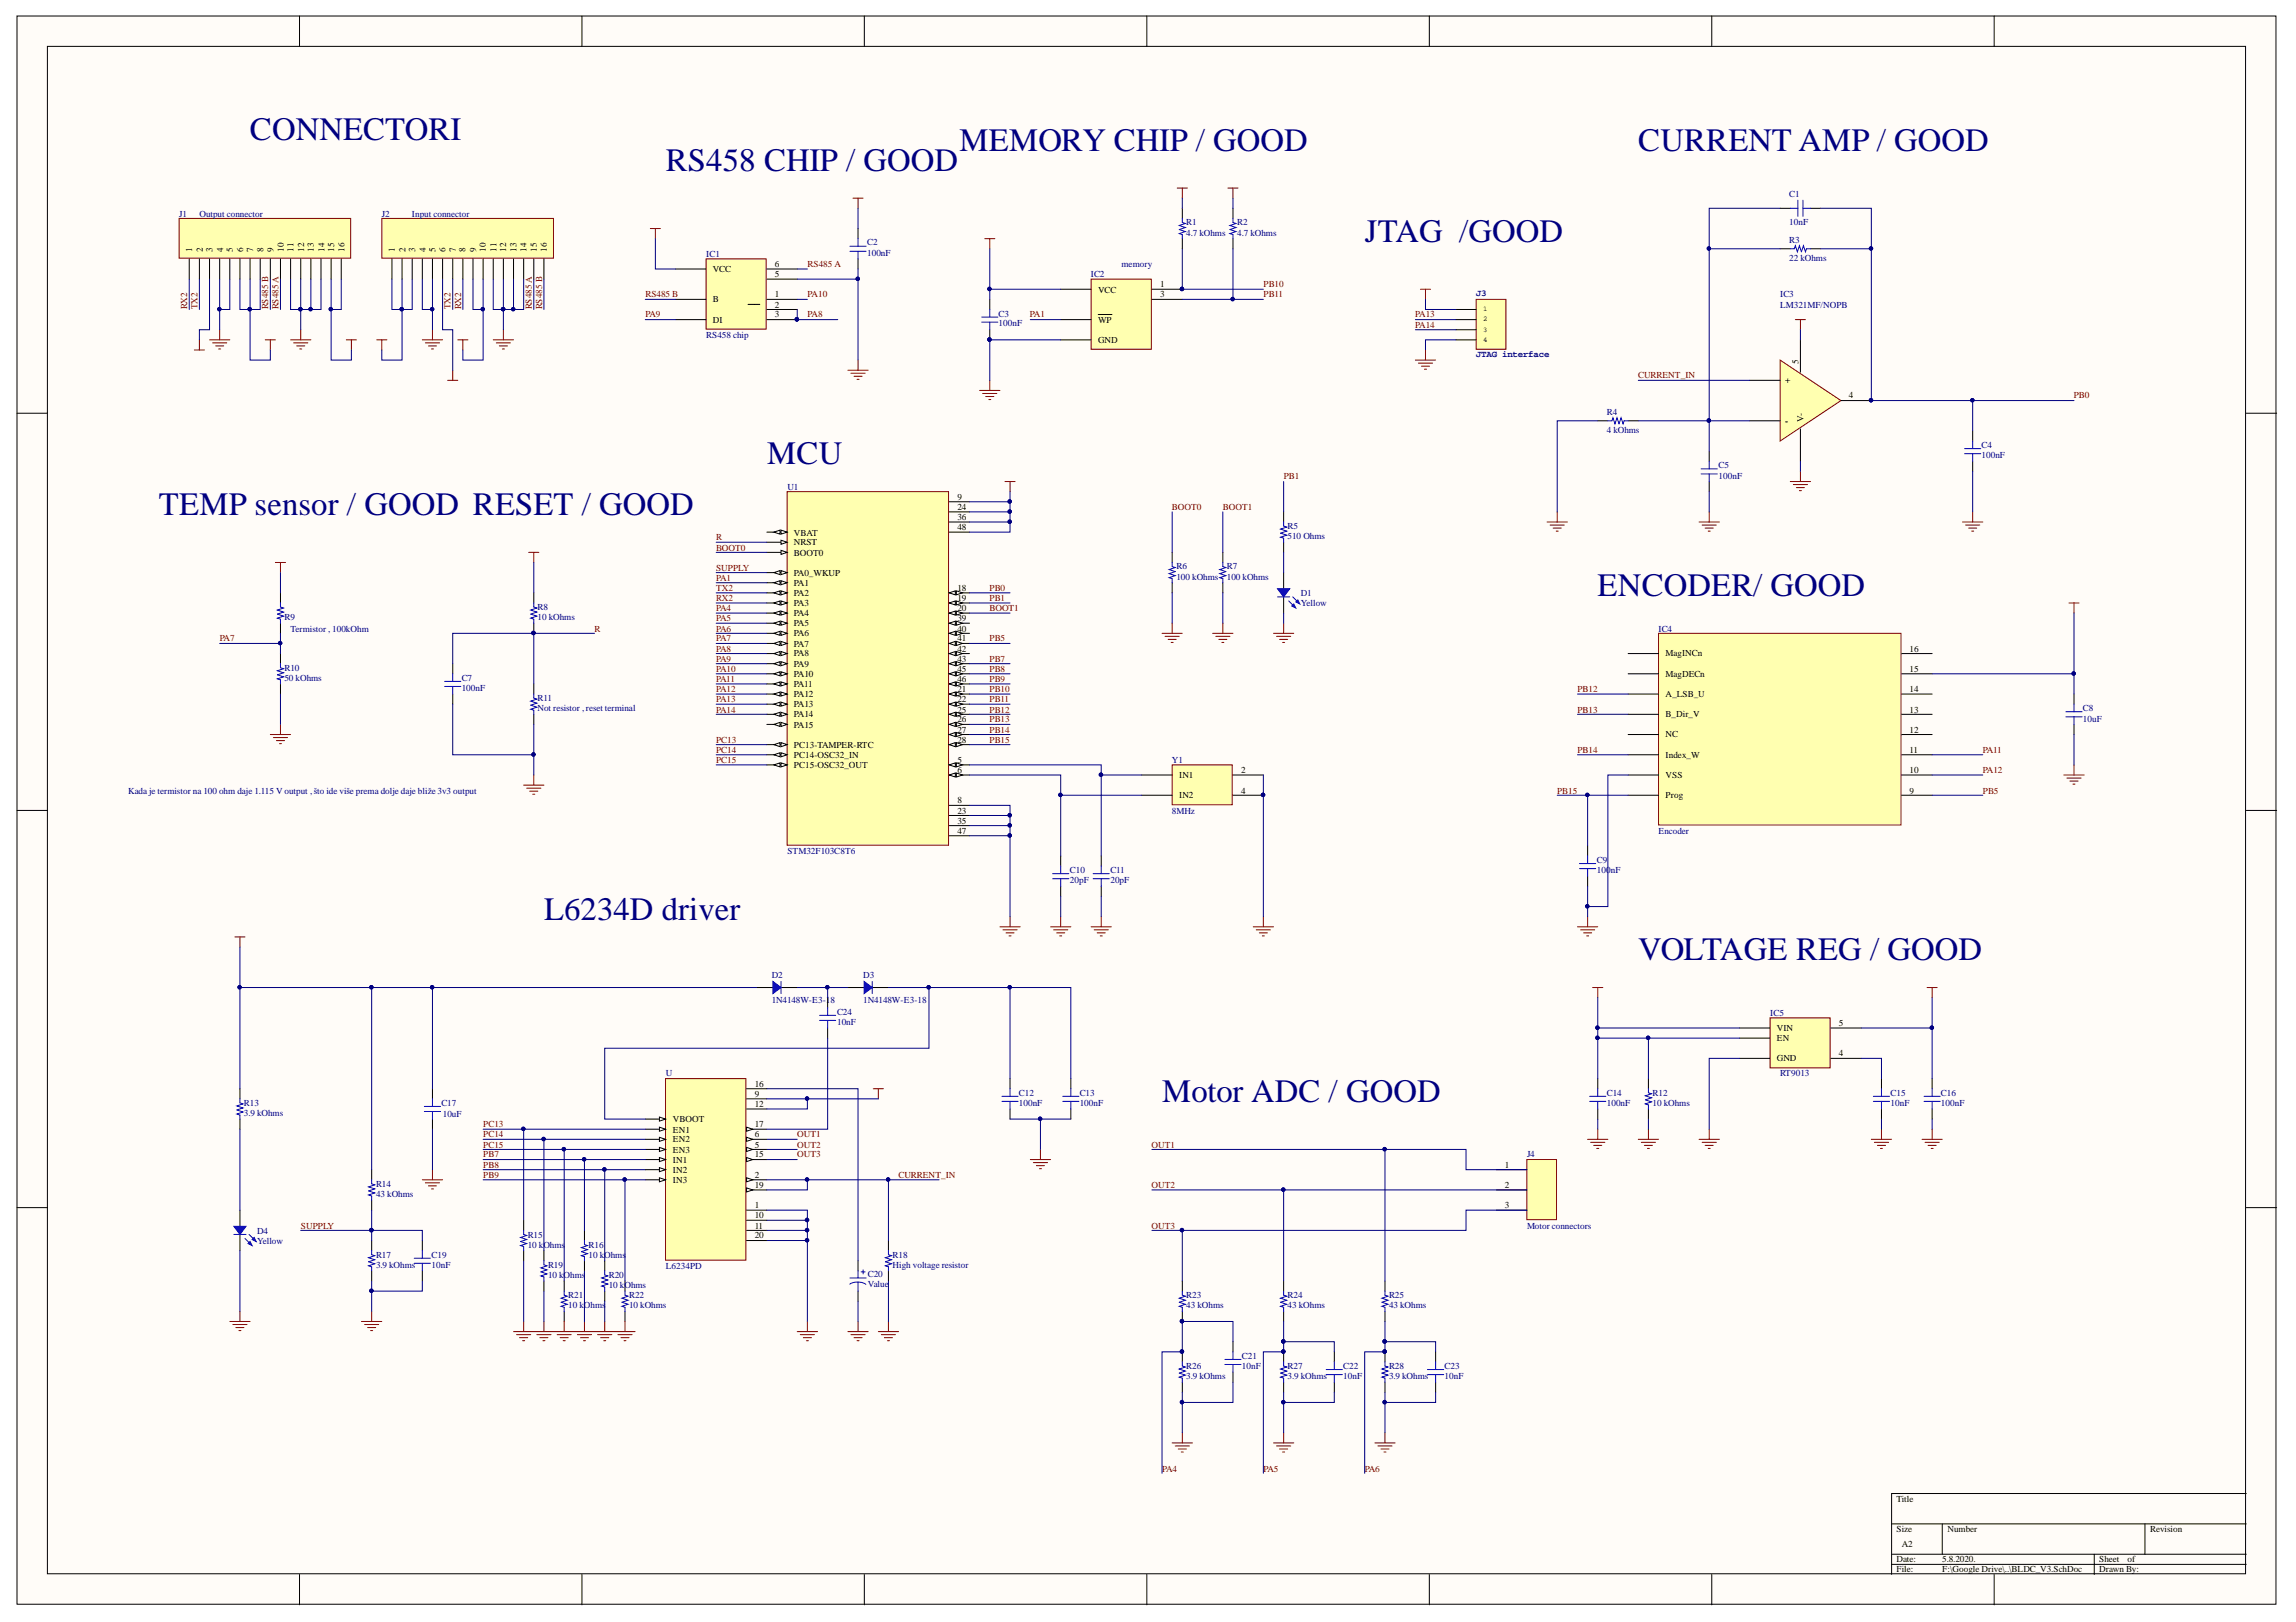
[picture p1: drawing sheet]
<svg xmlns="http://www.w3.org/2000/svg" width="297mm" height="210mm" viewBox="0 0 297 210" stroke-linecap="round" stroke-linejoin="round" font-family="sans-serif">
<defs><g id="words">
<g font-size="4.2" fill="#000080">
<text x="32.3" y="18.2">CONNECTORI</text>
<text x="86.1" y="22.1">RS458 CHIP / GOOD</text>
<text x="124.1" y="19.5">MEMORY CHIP / GOOD</text>
<text x="211.9" y="19.5">CURRENT AMP / GOOD</text>
<text x="176.6" y="31.3">JTAG /GOOD</text>
<text x="99.2" y="60.1">MCU</text>
<text x="20.6" y="66.6">TEMP sensor / GOOD RESET / GOOD</text>
<text x="206.7" y="77.1">ENCODER/ GOOD</text>
<text x="70.4" y="119">L6234D driver</text>
<text x="211.9" y="124.2">VOLTAGE REG / GOOD</text>
<text x="150.3" y="142.6">Motor ADC / GOOD</text>
</g>
<g font-size="1.2" fill="#000080">
<text x="23.2" y="28">J1</text>
<text x="25.8" y="28">Output connector</text>
<text x="49.4" y="28">J2</text>
<text x="53.3" y="28">Input connector</text>
<text x="153.5" y="29.1">R1</text>
<text x="160.1" y="29.1">R2</text>
<text x="231.5" y="29.1">10nF</text>
<text x="231.5" y="25.5">C1</text>
<text x="91.4" y="33.3">IC1</text>
<text x="112.2" y="33.1">100nF</text>
<text x="112.2" y="31.8">C2</text>
<text x="141.1" y="35.8">IC2</text>
<text x="145.1" y="34.6">memory</text>
<text x="153.5" y="30.5">4.7 kOhms</text>
<text x="160.1" y="30.5">4.7 kOhms</text>
<text x="231.5" y="33.8">22 kOhms</text>
<text x="231.5" y="31.4">R3</text>
<text x="129.2" y="41">C3</text>
<text x="191" y="38.4">J3</text>
<text x="230.3" y="38.4">IC3</text>
<text x="230.3" y="39.8">LM321MF/NOPB</text>
<text x="91.4" y="43.7">RS458 chip</text>
<text x="129.2" y="42.2">100nF</text>
<text x="191" y="46.2">JTAG interface</text>
<text x="207.9" y="53.7">R4</text>
<text x="207.9" y="56">4 kOhms</text>
<text x="256.4" y="59.3">100nF</text>
<text x="256.4" y="58">C4</text>
<text x="101.9" y="63.4">U1</text>
<text x="222.3" y="61.9">100nF</text>
<text x="222.3" y="60.6">C5</text>
<text x="166.6" y="69.8">510 Ohms</text>
<text x="166.6" y="68.5">R5</text>
<text x="152.2" y="75">100 kOhms</text>
<text x="152.2" y="73.7">R6</text>
<text x="158.7" y="75">100 kOhms</text>
<text x="158.7" y="73.7">R7</text>
<text x="168.3" y="77.1">D1</text>
<text x="36.8" y="80.3">R9</text>
<text x="37.6" y="81.7">Termistor , 100kOhm</text>
<text x="69.5" y="80.3">10 kOhms</text>
<text x="69.5" y="78.9">R8</text>
<text x="168.3" y="78.4">Yellow</text>
<text x="214.6" y="81.7">IC4</text>
<text x="36.8" y="88.2">50 kOhms</text>
<text x="36.8" y="86.8">R10</text>
<text x="59.7" y="89.4">100nF</text>
<text x="59.7" y="88.2">C7</text>
<text x="69.5" y="92">Not resistor , reset terminal</text>
<text x="69.5" y="90.8">R11</text>
<text x="269.5" y="93.4">10uF</text>
<text x="269.5" y="92">C8</text>
<text x="151.6" y="98.7">Y1</text>
<text x="16.6" y="102.7">Kada je termistor na 100 ohm daje 1.115 V output , što ide više prema dolje daje bliže 3v3 output</text>
<text x="151.6" y="105.3">8MHz</text>
<text x="214.6" y="107.9">Encoder</text>
<text x="101.9" y="110.6">STM32F103C8T6</text>
<text x="138.4" y="113">C10</text>
<text x="143.7" y="113">C11</text>
<text x="206.6" y="113">100nF</text>
<text x="206.6" y="111.7">C9</text>
<text x="138.4" y="114.3">20pF</text>
<text x="143.7" y="114.3">20pF</text>
<text x="99.8" y="126.6">D2</text>
<text x="99.8" y="129.7">1N4148W-E3-18</text>
<text x="108.3" y="131.3">C24</text>
<text x="111.7" y="126.6">D3</text>
<text x="111.7" y="129.7">1N4148W-E3-18</text>
<text x="229" y="131.4">IC5</text>
<text x="108.3" y="132.6">10nF</text>
<text x="31.6" y="143.1">R13</text>
<text x="57.1" y="143.1">C17</text>
<text x="86.1" y="139.3">U</text>
<text x="131.8" y="143.1">100nF</text>
<text x="131.8" y="141.8">C12</text>
<text x="139.7" y="143.1">100nF</text>
<text x="139.7" y="141.8">C13</text>
<text x="207.9" y="143.1">100nF</text>
<text x="207.9" y="141.8">C14</text>
<text x="213.8" y="143.1">10 kOhms</text>
<text x="213.8" y="141.8">R12</text>
<text x="230.3" y="139.3">RT9013</text>
<text x="244.6" y="143.1">10nF</text>
<text x="244.6" y="141.8">C15</text>
<text x="251.1" y="143.1">100nF</text>
<text x="251.1" y="141.8">C16</text>
<text x="31.6" y="144.5">3.9 kOhms</text>
<text x="57.3" y="144.5">10uF</text>
<text x="197.6" y="149.8">J4</text>
<text x="48.6" y="154.9">43 kOhms</text>
<text x="48.6" y="153.6">R14</text>
<text x="33.2" y="159.7">D4</text>
<text x="33.2" y="160.9">Yellow</text>
<text x="68.3" y="161.4">10 kOhms</text>
<text x="68.3" y="160.2">R15</text>
<text x="76.1" y="161.4">R16</text>
<text x="197.6" y="159">Motor connectors</text>
<text x="48.6" y="164.1">3.9 kOhms</text>
<text x="48.6" y="162.8">R17</text>
<text x="55.8" y="164.1">10nF</text>
<text x="55.8" y="162.8">C19</text>
<text x="70.9" y="165.4">10 kOhms</text>
<text x="70.9" y="164.1">R19</text>
<text x="76.1" y="162.8">10 kOhms</text>
<text x="78.8" y="166.7">10 kOhms</text>
<text x="78.8" y="165.4">R20</text>
<text x="86.1" y="164.2">L6234PD</text>
<text x="112.3" y="165.2">C20</text>
<text x="112.3" y="166.6">Value</text>
<text x="115.5" y="164.1">High voltage resistor</text>
<text x="115.5" y="162.8">R18</text>
<text x="73.5" y="169.3">10 kOhms</text>
<text x="73.5" y="168">R21</text>
<text x="81.4" y="169.3">10 kOhms</text>
<text x="81.4" y="168">R22</text>
<text x="153.5" y="169.3">43 kOhms</text>
<text x="153.5" y="168">R23</text>
<text x="166.6" y="169.3">43 kOhms</text>
<text x="166.6" y="168">R24</text>
<text x="179.7" y="169.3">43 kOhms</text>
<text x="179.7" y="168">R25</text>
<text x="153.5" y="178.5">3.9 kOhms</text>
<text x="153.5" y="177.2">R26</text>
<text x="160.7" y="177.2">10nF</text>
<text x="160.7" y="175.9">C21</text>
<text x="166.6" y="178.5">3.9 kOhms</text>
<text x="166.6" y="177.2">R27</text>
<text x="173.8" y="178.5">10nF</text>
<text x="173.8" y="177.2">C22</text>
<text x="179.7" y="178.5">3.9 kOhms</text>
<text x="179.7" y="177.2">R28</text>
<text x="186.9" y="178.5">10nF</text>
<text x="186.9" y="177.2">C23</text>
</g>
<g font-size="1.2">
<text x="24.9" y="32.6" transform="rotate(-90 24.9 32.6)">1</text>
<text x="26.2" y="32.6" transform="rotate(-90 26.2 32.6)">2</text>
<text x="27.5" y="32.6" transform="rotate(-90 27.5 32.6)">3</text>
<text x="28.9" y="32.6" transform="rotate(-90 28.9 32.6)">4</text>
<text x="30.1" y="32.6" transform="rotate(-90 30.1 32.6)">5</text>
<text x="31.5" y="32.6" transform="rotate(-90 31.5 32.6)">6</text>
<text x="32.7" y="32.6" transform="rotate(-90 32.7 32.6)">7</text>
<text x="34.1" y="32.6" transform="rotate(-90 34.1 32.6)">8</text>
<text x="35.4" y="32.6" transform="rotate(-90 35.4 32.6)">9</text>
<text x="36.7" y="32.6" transform="rotate(-90 36.7 32.6)">10</text>
<text x="38" y="32.6" transform="rotate(-90 38 32.6)">11</text>
<text x="39.3" y="32.6" transform="rotate(-90 39.3 32.6)">12</text>
<text x="40.6" y="32.6" transform="rotate(-90 40.6 32.6)">13</text>
<text x="42" y="32.6" transform="rotate(-90 42 32.6)">14</text>
<text x="43.2" y="32.6" transform="rotate(-90 43.2 32.6)">15</text>
<text x="44.6" y="32.6" transform="rotate(-90 44.6 32.6)">16</text>
<text x="51.1" y="32.6" transform="rotate(-90 51.1 32.6)">1</text>
<text x="52.5" y="32.6" transform="rotate(-90 52.5 32.6)">2</text>
<text x="53.7" y="32.6" transform="rotate(-90 53.7 32.6)">3</text>
<text x="55.1" y="32.6" transform="rotate(-90 55.1 32.6)">4</text>
<text x="56.3" y="32.6" transform="rotate(-90 56.3 32.6)">5</text>
<text x="57.6" y="32.6" transform="rotate(-90 57.6 32.6)">6</text>
<text x="59" y="32.6" transform="rotate(-90 59 32.6)">7</text>
<text x="60.2" y="32.6" transform="rotate(-90 60.2 32.6)">8</text>
<text x="61.6" y="32.6" transform="rotate(-90 61.6 32.6)">9</text>
<text x="62.9" y="32.6" transform="rotate(-90 62.9 32.6)">10</text>
<text x="64.2" y="32.6" transform="rotate(-90 64.2 32.6)">11</text>
<text x="65.5" y="32.6" transform="rotate(-90 65.5 32.6)">12</text>
<text x="66.8" y="32.6" transform="rotate(-90 66.8 32.6)">13</text>
<text x="68.1" y="32.6" transform="rotate(-90 68.1 32.6)">14</text>
<text x="69.5" y="32.6" transform="rotate(-90 69.5 32.6)">15</text>
<text x="70.7" y="32.6" transform="rotate(-90 70.7 32.6)">16</text>
<text x="92.2" y="35.2">VCC</text>
<text x="100.3" y="35.8">5</text>
<text x="100.3" y="34.6">6</text>
<text x="92.2" y="41.7">DI</text>
<text x="92.2" y="39.1">B</text>
<text x="100.3" y="38.4">1</text>
<text x="100.3" y="39.8">2</text>
<text x="100.3" y="41.1">3</text>
<text x="142.1" y="41.7">WP</text>
<text x="142.1" y="37.9">VCC</text>
<text x="150.1" y="38.4">3</text>
<text x="150.1" y="37.2">1</text>
<text x="142.1" y="44.4">GND</text>
<text x="232.7" y="47.2" transform="rotate(-90 232.7 47.2)">5</text>
<text x="231" y="49.6">+</text>
<text x="239.2" y="51.5">4</text>
<text x="231" y="54.8">-</text>
<text x="233.3" y="54.6" transform="rotate(-90 233.3 54.6)">V-</text>
<text x="123.9" y="64.7">9</text>
<text x="102.7" y="69.3">VBAT</text>
<text x="102.7" y="70.6">NRST</text>
<text x="102.7" y="71.9">BOOT0</text>
<text x="123.9" y="66">24</text>
<text x="123.9" y="67.3">36</text>
<text x="123.9" y="68.6">48</text>
<text x="102.7" y="74.5">PA0_WKUP</text>
<text x="102.7" y="75.8">PA1</text>
<text x="102.7" y="77.1">PA2</text>
<text x="123.9" y="76.5">18</text>
<text x="123.9" y="77.8">19</text>
<text x="102.7" y="78.4">PA3</text>
<text x="102.7" y="79.7">PA4</text>
<text x="102.7" y="81.1">PA5</text>
<text x="102.7" y="82.3">PA6</text>
<text x="102.7" y="83.7">PA7</text>
<text x="123.9" y="79.1">20</text>
<text x="123.9" y="80.4">39</text>
<text x="123.9" y="81.7">40</text>
<text x="123.9" y="83">41</text>
<text x="102.7" y="84.9">PA8</text>
<text x="102.7" y="86.3">PA9</text>
<text x="102.7" y="87.6">PA10</text>
<text x="102.7" y="88.9">PA11</text>
<text x="123.9" y="84.3">42</text>
<text x="123.9" y="85.6">43</text>
<text x="123.9" y="87">45</text>
<text x="123.9" y="88.2">46</text>
<text x="123.9" y="89.6">21</text>
<text x="215.5" y="84.9">MagINCn</text>
<text x="215.5" y="87.6">MagDECn</text>
<text x="247" y="84.3">16</text>
<text x="247" y="87">15</text>
<text x="247" y="89.6">14</text>
<text x="102.7" y="90.2">PA12</text>
<text x="102.7" y="91.5">PA13</text>
<text x="102.7" y="92.8">PA14</text>
<text x="102.7" y="94.2">PA15</text>
<text x="123.9" y="90.9">22</text>
<text x="123.9" y="92.2">25</text>
<text x="123.9" y="93.5">26</text>
<text x="123.9" y="94.8">27</text>
<text x="215.5" y="90.2">A_LSB_U</text>
<text x="215.5" y="92.8">B_Dir_V</text>
<text x="215.5" y="95.4">NC</text>
<text x="247" y="92.2">13</text>
<text x="247" y="94.8">12</text>
<text x="102.7" y="96.8">PC13-TAMPER-RTC</text>
<text x="102.7" y="98">PC14-OSC32_IN</text>
<text x="102.7" y="99.4">PC15-OSC32_OUT</text>
<text x="123.9" y="96.1">28</text>
<text x="123.9" y="98.7">5</text>
<text x="123.9" y="100.1">6</text>
<text x="152.5" y="100.7">IN1</text>
<text x="160.6" y="100.1">2</text>
<text x="215.5" y="98">Index_W</text>
<text x="215.5" y="100.7">VSS</text>
<text x="247" y="97.5">11</text>
<text x="247" y="100.1">10</text>
<text x="123.9" y="104">8</text>
<text x="123.9" y="105.3">23</text>
<text x="123.9" y="106.6">35</text>
<text x="123.9" y="107.9">47</text>
<text x="152.5" y="103.3">IN2</text>
<text x="160.6" y="102.7">4</text>
<text x="215.5" y="103.3">Prog</text>
<text x="247" y="102.7">9</text>
<text x="229.9" y="133.5">VIN</text>
<text x="229.9" y="137.4">GND</text>
<text x="229.9" y="134.7">EN</text>
<text x="237.9" y="132.8">5</text>
<text x="237.9" y="136.7">4</text>
<text x="97.6" y="140.6">16</text>
<text x="97.6" y="141.9">9</text>
<text x="97.6" y="143.3">12</text>
<text x="87.1" y="145.2">VBOOT</text>
<text x="87.1" y="146.6">EN1</text>
<text x="87.1" y="147.8">EN2</text>
<text x="87.1" y="149.2">EN3</text>
<text x="97.6" y="145.9">17</text>
<text x="97.6" y="147.2">6</text>
<text x="97.6" y="148.5">5</text>
<text x="97.6" y="149.8">15</text>
<text x="87.1" y="150.5">IN1</text>
<text x="87.1" y="151.8">IN2</text>
<text x="87.1" y="153.1">IN3</text>
<text x="97.6" y="152.4">2</text>
<text x="97.6" y="153.7">19</text>
<text x="194.7" y="151.1">1</text>
<text x="194.7" y="153.7">2</text>
<text x="97.6" y="156.4">1</text>
<text x="97.6" y="157.6">10</text>
<text x="97.6" y="159">11</text>
<text x="97.6" y="160.3">20</text>
<text x="194.7" y="156.4">3</text>
<text x="245.4" y="194.3">Title</text>
<text x="245.4" y="198.3">Size</text>
<text x="245.4" y="202.2">Date:</text>
<text x="245.4" y="203.5">File:</text>
<text x="246" y="200.2">A2</text>
<text x="251.3" y="202.2">5.8.2020.</text>
<text x="251.3" y="203.5">F:\Google Drive\..\BLDC_V3.SchDoc</text>
<text x="252" y="198.3">Number</text>
<text x="271.6" y="202.2">Sheet</text>
<text x="271.6" y="203.5">Drawn By:</text>
<text x="275.2" y="202.2">of</text>
<text x="278.2" y="198.3">Revision</text>
</g>
<g font-size="1.2" fill="#800000">
<text x="104.5" y="34.6">RS485 A</text>
<text x="24.2" y="40.1" transform="rotate(-90 24.2 40.1)">RX2</text>
<text x="25.6" y="40.1" transform="rotate(-90 25.6 40.1)">TX2</text>
<text x="34.7" y="40.1" transform="rotate(-90 34.7 40.1)">RS485 B</text>
<text x="36" y="40.1" transform="rotate(-90 36 40.1)">RS485 A</text>
<text x="58.3" y="40.1" transform="rotate(-90 58.3 40.1)">TX2</text>
<text x="59.6" y="40.1" transform="rotate(-90 59.6 40.1)">RX2</text>
<text x="68.8" y="40.1" transform="rotate(-90 68.8 40.1)">RS485 A</text>
<text x="70.1" y="40.1" transform="rotate(-90 70.1 40.1)">RS485 B</text>
<text x="83.5" y="38.4">RS485 B</text>
<text x="83.5" y="41.1">PA9</text>
<text x="104.5" y="38.4">PA10</text>
<text x="104.5" y="41.1">PA8</text>
<text x="133.3" y="41.1">PA1</text>
<text x="163.5" y="37.2">PB10</text>
<text x="163.5" y="38.4">PB11</text>
<text x="183.1" y="41.1">PA13</text>
<text x="183.1" y="42.4">PA14</text>
<text x="211.9" y="48.9">CURRENT_IN</text>
<text x="268.3" y="51.5">PB0</text>
<text x="166.1" y="62">PB1</text>
<text x="92.6" y="69.9">R</text>
<text x="92.6" y="71.2">BOOT0</text>
<text x="151.6" y="66">BOOT0</text>
<text x="158.2" y="66">BOOT1</text>
<text x="92.6" y="73.9">SUPPLY</text>
<text x="92.6" y="75.1">PA1</text>
<text x="92.6" y="76.5">TX2</text>
<text x="92.6" y="77.8">RX2</text>
<text x="128" y="76.5">PB0</text>
<text x="128" y="77.8">PB1</text>
<text x="28.4" y="83">PA7</text>
<text x="76.9" y="81.7">R</text>
<text x="92.6" y="80.4">PA5</text>
<text x="92.6" y="81.7">PA6</text>
<text x="92.6" y="83">PA7</text>
<text x="92.6" y="79.1">PA4</text>
<text x="128" y="83">PB5</text>
<text x="128" y="79.1">BOOT1</text>
<text x="92.6" y="84.3">PA8</text>
<text x="92.6" y="85.6">PA9</text>
<text x="92.6" y="87">PA10</text>
<text x="92.6" y="88.2">PA11</text>
<text x="92.6" y="89.6">PA12</text>
<text x="128" y="85.6">PB7</text>
<text x="128" y="87">PB8</text>
<text x="128" y="88.2">PB9</text>
<text x="128" y="89.6">PB10</text>
<text x="204.1" y="89.6">PB12</text>
<text x="92.6" y="90.9">PA13</text>
<text x="92.6" y="92.2">PA14</text>
<text x="128" y="90.9">PB11</text>
<text x="128" y="92.2">PB12</text>
<text x="128" y="93.5">PB13</text>
<text x="128" y="94.8">PB14</text>
<text x="204.1" y="92.2">PB13</text>
<text x="92.6" y="96.1">PC13</text>
<text x="92.6" y="97.5">PC14</text>
<text x="92.6" y="98.7">PC15</text>
<text x="128" y="96.1">PB15</text>
<text x="204.1" y="97.5">PB14</text>
<text x="256.5" y="97.5">PA11</text>
<text x="256.5" y="100.1">PA12</text>
<text x="201.4" y="102.7">PB15</text>
<text x="256.5" y="102.7">PB5</text>
<text x="62.5" y="145.9">PC13</text>
<text x="62.5" y="147.2">PC14</text>
<text x="62.5" y="148.5">PC15</text>
<text x="62.5" y="149.8">PB7</text>
<text x="103.1" y="147.2">OUT1</text>
<text x="103.1" y="148.5">OUT2</text>
<text x="103.1" y="149.8">OUT3</text>
<text x="149" y="148.5">OUT1</text>
<text x="62.5" y="151.1">PB8</text>
<text x="62.5" y="152.4">PB9</text>
<text x="116.2" y="152.4">CURRENT_IN</text>
<text x="149" y="153.7">OUT2</text>
<text x="38.9" y="159">SUPPLY</text>
<text x="149" y="159">OUT3</text>
<text x="150.3" y="190.4">PA4</text>
<text x="163.5" y="190.4">PA5</text>
<text x="176.6" y="190.4">PA6</text>
</g>
<g font-size=".9">
<text x="191.9" y="40.3">1</text>
<text x="191.9" y="41.6">2</text>
<text x="191.9" y="42.9">3</text>
<text x="191.9" y="44.2">4</text>
</g>
</g></defs>
<g fill="#fffcf8" stroke="#000" stroke-width=".13">
<path d="M2.2 2.1h292.2v205.5h-292.2z"/>
<path d="M6.1 6h284.4v197.7h-284.4z"/>
</g>
<g fill="none" stroke="#000" stroke-width=".13">
<path d="M38.7 2.1v3.9M75.3 2.1v3.9M111.8 2.1v3.9M148.4 2.1v3.9M184.9 2.1v3.9M221.5 2.1v3.9M258 2.1v3.9M2.2 53.5h3.9M290.6 53.5h3.9M2.2 104.9h3.9M290.6 104.9h3.9M2.2 156.3h3.9"/>
<path d="M290.6 156.3h3.9M244.7 197.2h45.9M251.3 197.2v3.9M277.5 197.2v3.9M290.6 193.3h-45.9v10.5M38.7 203.8v3.9M75.3 203.8v3.9M111.8 203.8v3.9M148.4 203.8v3.9M184.9 203.8v3.9M221.5 203.8v3.9M244.7 201.1h45.9"/>
<path d="M244.7 202.4h45.9M258 203.8v3.9M270.9 201.1v2.7"/>
</g>
<path d="M101.8 63.6h20.9v45.8h-20.9z" fill="#ffffb0" stroke="#800000" stroke-width=".13"/>
<path d="M99.2 68.9h2.6" fill="none" stroke="#000" stroke-width=".13"/>
<path d="M101 68.6l.8 .3-.8 .2z" fill="#fffcf8"/>
<path d="M101 68.6l.8 .3-.8 .2z" fill="none" stroke="#000" stroke-width=".13"/>
<path d="M100.1 68.9l.8-.3v.5z" fill="#fffcf8"/>
<path d="M99.2 70.2h2.6M100.1 68.9l.8-.3v.5z" fill="none" stroke="#000" stroke-width=".13"/>
<path d="M101 69.9l.8 .3-.8 .2z" fill="#fffcf8"/>
<path d="M99.2 71.5h2.6M101 69.9l.8 .3-.8 .2z" fill="none" stroke="#000" stroke-width=".13"/>
<path d="M101 71.2l.8 .3-.8 .2z" fill="#fffcf8"/>
<path d="M99.2 74.1h2.6M101 71.2l.8 .3-.8 .2z" fill="none" stroke="#000" stroke-width=".13"/>
<path d="M101 73.8l.8 .3-.8 .3z" fill="#fffcf8"/>
<path d="M101 73.8l.8 .3-.8 .3z" fill="none" stroke="#000" stroke-width=".13"/>
<path d="M100.1 74.1l.8-.3v.6z" fill="#fffcf8"/>
<path d="M99.2 75.4h2.6M100.1 74.1l.8-.3v.6z" fill="none" stroke="#000" stroke-width=".13"/>
<path d="M101 75.1l.8 .3-.8 .3z" fill="#fffcf8"/>
<path d="M101 75.1l.8 .3-.8 .3z" fill="none" stroke="#000" stroke-width=".13"/>
<path d="M100.1 75.4l.8-.3v.6z" fill="#fffcf8"/>
<path d="M99.2 76.7h2.6M100.1 75.4l.8-.3v.6z" fill="none" stroke="#000" stroke-width=".13"/>
<path d="M101 76.5l.8 .2-.8 .3z" fill="#fffcf8"/>
<path d="M101 76.5l.8 .2-.8 .3z" fill="none" stroke="#000" stroke-width=".13"/>
<path d="M100.1 76.7l.8-.2v.5z" fill="#fffcf8"/>
<path d="M99.2 78h2.6M100.1 76.7l.8-.2v.5z" fill="none" stroke="#000" stroke-width=".13"/>
<path d="M101 77.8l.8 .2-.8 .3z" fill="#fffcf8"/>
<path d="M101 77.8l.8 .2-.8 .3z" fill="none" stroke="#000" stroke-width=".13"/>
<path d="M100.1 78l.8-.2v.5z" fill="#fffcf8"/>
<path d="M99.2 79.3h2.6M100.1 78l.8-.2v.5z" fill="none" stroke="#000" stroke-width=".13"/>
<path d="M101 79.1l.8 .2-.8 .3z" fill="#fffcf8"/>
<path d="M101 79.1l.8 .2-.8 .3z" fill="none" stroke="#000" stroke-width=".13"/>
<path d="M100.1 79.3l.8-.2v.5z" fill="#fffcf8"/>
<path d="M100.1 79.3l.8-.2v.5zM99.2 80.6h2.6" fill="none" stroke="#000" stroke-width=".13"/>
<path d="M101 80.4l.8 .2-.8 .3z" fill="#fffcf8"/>
<path d="M101 80.4l.8 .2-.8 .3z" fill="none" stroke="#000" stroke-width=".13"/>
<path d="M100.1 80.6l.8-.2v.5z" fill="#fffcf8"/>
<path d="M99.2 82h2.6M100.1 80.6l.8-.2v.5z" fill="none" stroke="#000" stroke-width=".13"/>
<path d="M101 81.7l.8 .3-.8 .2z" fill="#fffcf8"/>
<path d="M101 81.7l.8 .3-.8 .2z" fill="none" stroke="#000" stroke-width=".13"/>
<path d="M100.1 82l.8-.3v.5z" fill="#fffcf8"/>
<path d="M99.2 83.3h2.6M100.1 82l.8-.3v.5z" fill="none" stroke="#000" stroke-width=".13"/>
<path d="M101 83l.8 .3-.8 .2z" fill="#fffcf8"/>
<path d="M101 83l.8 .3-.8 .2z" fill="none" stroke="#000" stroke-width=".13"/>
<path d="M100.1 83.3l.8-.3v.5z" fill="#fffcf8"/>
<path d="M99.2 84.6h2.6M100.1 83.3l.8-.3v.5z" fill="none" stroke="#000" stroke-width=".13"/>
<path d="M101 84.3l.8 .3-.8 .2z" fill="#fffcf8"/>
<path d="M101 84.3l.8 .3-.8 .2z" fill="none" stroke="#000" stroke-width=".13"/>
<path d="M100.1 84.6l.8-.3v.5z" fill="#fffcf8"/>
<path d="M99.2 85.9h2.6M100.1 84.6l.8-.3v.5z" fill="none" stroke="#000" stroke-width=".13"/>
<path d="M101 85.6l.8 .3-.8 .2z" fill="#fffcf8"/>
<path d="M101 85.6l.8 .3-.8 .2z" fill="none" stroke="#000" stroke-width=".13"/>
<path d="M100.1 85.9l.8-.3v.5z" fill="#fffcf8"/>
<path d="M99.2 87.2h2.6M100.1 85.9l.8-.3v.5z" fill="none" stroke="#000" stroke-width=".13"/>
<path d="M101 86.9l.8 .3-.8 .3z" fill="#fffcf8"/>
<path d="M101 86.9l.8 .3-.8 .3z" fill="none" stroke="#000" stroke-width=".13"/>
<path d="M100.1 87.2l.8-.3v.6z" fill="#fffcf8"/>
<path d="M99.2 88.5h2.6M100.1 87.2l.8-.3v.6z" fill="none" stroke="#000" stroke-width=".13"/>
<path d="M101 88.2l.8 .3-.8 .3z" fill="#fffcf8"/>
<path d="M101 88.2l.8 .3-.8 .3z" fill="none" stroke="#000" stroke-width=".13"/>
<path d="M100.1 88.5l.8-.3v.6z" fill="#fffcf8"/>
<path d="M99.2 89.8h2.6M100.1 88.5l.8-.3v.6z" fill="none" stroke="#000" stroke-width=".13"/>
<path d="M101 89.6l.8 .2-.8 .3z" fill="#fffcf8"/>
<path d="M101 89.6l.8 .2-.8 .3z" fill="none" stroke="#000" stroke-width=".13"/>
<path d="M100.1 89.8l.8-.2v.5z" fill="#fffcf8"/>
<path d="M99.2 91.1h2.6M100.1 89.8l.8-.2v.5z" fill="none" stroke="#000" stroke-width=".13"/>
<path d="M101 90.9l.8 .2-.8 .3z" fill="#fffcf8"/>
<path d="M101 90.9l.8 .2-.8 .3z" fill="none" stroke="#000" stroke-width=".13"/>
<path d="M100.1 91.1l.8-.2v.5z" fill="#fffcf8"/>
<path d="M99.2 92.4h2.6M100.1 91.1l.8-.2v.5z" fill="none" stroke="#000" stroke-width=".13"/>
<path d="M101 92.2l.8 .2-.8 .3z" fill="#fffcf8"/>
<path d="M101 92.2l.8 .2-.8 .3z" fill="none" stroke="#000" stroke-width=".13"/>
<path d="M100.1 92.4l.8-.2v.5z" fill="#fffcf8"/>
<path d="M99.2 93.7h2.6M100.1 92.4l.8-.2v.5z" fill="none" stroke="#000" stroke-width=".13"/>
<path d="M101 93.5l.8 .2-.8 .3z" fill="#fffcf8"/>
<path d="M101 93.5l.8 .2-.8 .3z" fill="none" stroke="#000" stroke-width=".13"/>
<path d="M100.1 93.7l.8-.2v.5z" fill="#fffcf8"/>
<path d="M99.2 96.4h2.6M100.1 93.7l.8-.2v.5z" fill="none" stroke="#000" stroke-width=".13"/>
<path d="M101 96.1l.8 .3-.8 .2z" fill="#fffcf8"/>
<path d="M101 96.1l.8 .3-.8 .2z" fill="none" stroke="#000" stroke-width=".13"/>
<path d="M100.1 96.4l.8-.3v.5z" fill="#fffcf8"/>
<path d="M99.2 97.7h2.6M100.1 96.4l.8-.3v.5z" fill="none" stroke="#000" stroke-width=".13"/>
<path d="M101 97.4l.8 .3-.8 .2z" fill="#fffcf8"/>
<path d="M101 97.4l.8 .3-.8 .2z" fill="none" stroke="#000" stroke-width=".13"/>
<path d="M100.1 97.7l.8-.3v.5z" fill="#fffcf8"/>
<path d="M99.2 99h2.6M100.1 97.7l.8-.3v.5z" fill="none" stroke="#000" stroke-width=".13"/>
<path d="M101 98.7l.8 .3-.8 .2z" fill="#fffcf8"/>
<path d="M101 98.7l.8 .3-.8 .2z" fill="none" stroke="#000" stroke-width=".13"/>
<path d="M100.1 99l.8-.3v.5z" fill="#fffcf8"/>
<path d="M122.8 64.9h2.6M122.8 66.2h2.6M122.8 67.6h2.6M122.8 68.9h2.6M122.8 76.7h2.6M100.1 99l.8-.3v.5z" fill="none" stroke="#000" stroke-width=".13"/>
<path d="M122.8 76.7l.8-.2v.5z" fill="#fffcf8"/>
<path d="M122.8 76.7l.8-.2v.5z" fill="none" stroke="#000" stroke-width=".13"/>
<path d="M123.7 76.5l.8 .2-.8 .3z" fill="#fffcf8"/>
<path d="M122.8 78h2.6M123.7 76.5l.8 .2-.8 .3z" fill="none" stroke="#000" stroke-width=".13"/>
<path d="M122.8 78l.8-.2v.5z" fill="#fffcf8"/>
<path d="M122.8 78l.8-.2v.5z" fill="none" stroke="#000" stroke-width=".13"/>
<path d="M123.7 77.8l.8 .2-.8 .3z" fill="#fffcf8"/>
<path d="M122.8 79.3h2.6M123.7 77.8l.8 .2-.8 .3z" fill="none" stroke="#000" stroke-width=".13"/>
<path d="M122.8 79.3l.8-.2v.5z" fill="#fffcf8"/>
<path d="M122.8 79.3l.8-.2v.5z" fill="none" stroke="#000" stroke-width=".13"/>
<path d="M123.7 79.1l.8 .2-.8 .3z" fill="#fffcf8"/>
<path d="M123.7 79.1l.8 .2-.8 .3zM122.8 80.6h2.6" fill="none" stroke="#000" stroke-width=".13"/>
<path d="M122.8 80.6l.8-.2v.5z" fill="#fffcf8"/>
<path d="M122.8 80.6l.8-.2v.5z" fill="none" stroke="#000" stroke-width=".13"/>
<path d="M123.7 80.4l.8 .2-.8 .3z" fill="#fffcf8"/>
<path d="M122.8 82h2.6M123.7 80.4l.8 .2-.8 .3z" fill="none" stroke="#000" stroke-width=".13"/>
<path d="M122.8 82l.8-.3v.5z" fill="#fffcf8"/>
<path d="M122.8 82l.8-.3v.5z" fill="none" stroke="#000" stroke-width=".13"/>
<path d="M123.7 81.7l.8 .3-.8 .2z" fill="#fffcf8"/>
<path d="M122.8 83.3h2.6M123.7 81.7l.8 .3-.8 .2z" fill="none" stroke="#000" stroke-width=".13"/>
<path d="M122.8 83.3l.8-.3v.5z" fill="#fffcf8"/>
<path d="M122.8 83.3l.8-.3v.5z" fill="none" stroke="#000" stroke-width=".13"/>
<path d="M123.7 83l.8 .3-.8 .2z" fill="#fffcf8"/>
<path d="M122.8 84.6h2.6M123.7 83l.8 .3-.8 .2z" fill="none" stroke="#000" stroke-width=".13"/>
<path d="M122.8 84.6l.8-.3v.5z" fill="#fffcf8"/>
<path d="M122.8 84.6l.8-.3v.5z" fill="none" stroke="#000" stroke-width=".13"/>
<path d="M123.7 84.3l.8 .3-.8 .2z" fill="#fffcf8"/>
<path d="M122.8 85.9h2.6M123.7 84.3l.8 .3-.8 .2z" fill="none" stroke="#000" stroke-width=".13"/>
<path d="M122.8 85.9l.8-.3v.5z" fill="#fffcf8"/>
<path d="M122.8 85.9l.8-.3v.5z" fill="none" stroke="#000" stroke-width=".13"/>
<path d="M123.7 85.6l.8 .3-.8 .2z" fill="#fffcf8"/>
<path d="M122.8 87.2h2.6M123.7 85.6l.8 .3-.8 .2z" fill="none" stroke="#000" stroke-width=".13"/>
<path d="M122.8 87.2l.8-.3v.6z" fill="#fffcf8"/>
<path d="M122.8 87.2l.8-.3v.6z" fill="none" stroke="#000" stroke-width=".13"/>
<path d="M123.7 86.9l.8 .3-.8 .3z" fill="#fffcf8"/>
<path d="M122.8 88.5h2.6M123.7 86.9l.8 .3-.8 .3z" fill="none" stroke="#000" stroke-width=".13"/>
<path d="M122.8 88.5l.8-.3v.6z" fill="#fffcf8"/>
<path d="M122.8 88.5l.8-.3v.6z" fill="none" stroke="#000" stroke-width=".13"/>
<path d="M123.7 88.2l.8 .3-.8 .3z" fill="#fffcf8"/>
<path d="M122.8 89.8h2.6M123.7 88.2l.8 .3-.8 .3z" fill="none" stroke="#000" stroke-width=".13"/>
<path d="M122.8 89.8l.8-.2v.5z" fill="#fffcf8"/>
<path d="M122.8 89.8l.8-.2v.5z" fill="none" stroke="#000" stroke-width=".13"/>
<path d="M123.7 89.6l.8 .2-.8 .3z" fill="#fffcf8"/>
<path d="M122.8 91.1h2.6M123.7 89.6l.8 .2-.8 .3z" fill="none" stroke="#000" stroke-width=".13"/>
<path d="M122.8 91.1l.8-.2v.5z" fill="#fffcf8"/>
<path d="M122.8 91.1l.8-.2v.5z" fill="none" stroke="#000" stroke-width=".13"/>
<path d="M123.7 90.9l.8 .2-.8 .3z" fill="#fffcf8"/>
<path d="M122.8 92.4h2.6M123.7 90.9l.8 .2-.8 .3z" fill="none" stroke="#000" stroke-width=".13"/>
<path d="M122.8 92.4l.8-.2v.5z" fill="#fffcf8"/>
<path d="M122.8 92.4l.8-.2v.5z" fill="none" stroke="#000" stroke-width=".13"/>
<path d="M123.7 92.2l.8 .2-.8 .3z" fill="#fffcf8"/>
<path d="M122.8 93.7h2.6M123.7 92.2l.8 .2-.8 .3z" fill="none" stroke="#000" stroke-width=".13"/>
<path d="M122.8 93.7l.8-.2v.5z" fill="#fffcf8"/>
<path d="M122.8 93.7l.8-.2v.5z" fill="none" stroke="#000" stroke-width=".13"/>
<path d="M123.7 93.5l.8 .2-.8 .3z" fill="#fffcf8"/>
<path d="M122.8 95.1h2.6M123.7 93.5l.8 .2-.8 .3z" fill="none" stroke="#000" stroke-width=".13"/>
<path d="M122.8 95.1l.8-.3v.5z" fill="#fffcf8"/>
<path d="M122.8 95.1l.8-.3v.5z" fill="none" stroke="#000" stroke-width=".13"/>
<path d="M123.7 94.8l.8 .3-.8 .2z" fill="#fffcf8"/>
<path d="M122.8 96.4h2.6M123.7 94.8l.8 .3-.8 .2z" fill="none" stroke="#000" stroke-width=".13"/>
<path d="M122.8 96.4l.8-.3v.5z" fill="#fffcf8"/>
<path d="M122.8 96.4l.8-.3v.5z" fill="none" stroke="#000" stroke-width=".13"/>
<path d="M123.7 96.1l.8 .3-.8 .2z" fill="#fffcf8"/>
<path d="M122.8 99h2.6M123.7 96.1l.8 .3-.8 .2z" fill="none" stroke="#000" stroke-width=".13"/>
<path d="M122.8 99l.8-.3v.5z" fill="#fffcf8"/>
<path d="M122.8 99l.8-.3v.5z" fill="none" stroke="#000" stroke-width=".13"/>
<path d="M123.7 98.7l.8 .3-.8 .2z" fill="#fffcf8"/>
<path d="M123.7 98.7l.8 .3-.8 .2zM122.8 100.3h2.6" fill="none" stroke="#000" stroke-width=".13"/>
<path d="M122.8 100.3l.8-.3v.6z" fill="#fffcf8"/>
<path d="M122.8 100.3l.8-.3v.6z" fill="none" stroke="#000" stroke-width=".13"/>
<path d="M123.7 100l.8 .3-.8 .3z" fill="#fffcf8"/>
<path d="M122.8 104.2h2.6M122.8 105.5h2.6M122.8 106.8h2.6M122.8 108.2h2.6M123.7 100l.8 .3-.8 .3zM137.2 110.8v1.3M137.2 114.7v1.3" fill="none" stroke="#000" stroke-width=".13"/>
<path d="M136.2 113.1h2.1M136.2 113.7h2.1M137.2 112.1v1M137.2 113.7v1" fill="none" stroke="#00f" stroke-width=".13"/>
<path d="M230.3 46.6l7.9 5.2-7.9 5.3z" fill="#ffffb0"/>
<path d="M230.3 46.6l7.9 5.2-7.9 5.3z" fill="none" stroke="#800000" stroke-width=".13"/>
<path d="M226.4 54.5h3.9M226.4 49.2h3.9M232.9 44v4.2M232.9 55.5v4.2M238.2 51.8h3.9" fill="none" stroke="#000" stroke-width=".13"/>
<circle cx="242.1" cy="51.8" r=".22" fill="#000080" stroke="#000080" stroke-width=".13"/>
<path d="M229 131.7h7.8v6.5h-7.8z" fill="#ffffb0" stroke="#800000" stroke-width=".13"/>
<path d="M225.1 133h3.9M225.1 137h3.9M225.1 134.3h3.9M236.9 133h3.9M236.9 137h3.9" fill="none" stroke="#000" stroke-width=".13"/>
<path d="M141.2 36.1h7.7v9.1h-7.7z" fill="#ffffb0" stroke="#800000" stroke-width=".13"/>
<path d="M137.2 37.4h4M149 38.7h4M149 37.4h4M137.2 44h4M137.2 41.4h4M142.1 40.7h1.7" fill="none" stroke="#000" stroke-width=".13"/>
<circle cx="152.9" cy="37.4" r=".22" fill="#000080" stroke="#000080" stroke-width=".13"/>
<path d="M91.3 33.5h7.8v9.1h-7.8z" fill="#ffffb0" stroke="#800000" stroke-width=".13"/>
<path d="M87.4 38.7h3.9M87.4 34.8h3.9M96.8 39.4h1.5M99.2 38.7h3.9M99.2 36.1h3.9M99.2 34.8h3.9M87.4 41.4h3.9M99.2 40.1h3.9M99.2 41.4h3.9M114.9 160.5v1.3M114.9 164.5v1.3" fill="none" stroke="#000" stroke-width=".13"/>
<circle cx="103.1" cy="41.3" r=".22" fill="#000080" stroke="#000080" stroke-width=".13"/>
<path d="M114.9 161.8v.6l.4 .1-.8 .3 .8 .2-.8 .3 .8 .2-.8 .3 .4 .1v.6" fill="none" stroke="#00f" stroke-width=".13"/>
<path d="M151.6 99h7.8v5.1h-7.8z" fill="#ffffb0" stroke="#800000" stroke-width=".13"/>
<g fill="none" stroke="#000" stroke-width=".13">
<path d="M142.5 110.8v1.3M142.5 114.7v1.3M147.7 100.3h3.9M147.7 102.9h3.9M159.5 100.3h3.9M159.5 102.9h3.9M109.7 127.8h2.1M112.8 127.8h2.1M206.7 139.6v1.3M213.3 139.6v1.3M243.4 139.6v1.3M250 139.6v1.3"/>
<path d="M206.7 143.5v1.3M213.3 143.5v1.3M243.4 143.5v1.3M250 143.5v1.3"/>
</g>
<circle cx="163.4" cy="102.9" r=".22" fill="#000080" stroke="#000080" stroke-width=".13"/>
<g fill="none" stroke="#800000" stroke-width=".13">
<path d="M130 62.3h1.3M130.7 62.3v1.3M129.4 119.9h2.6M130.7 118.6v1.3M135.9 119.9h2.6M137.2 118.6v1.3M141.2 119.9h2.6M142.5 118.6v1.3M162.1 119.9h2.7M163.4 118.6v1.3M129.8 120.3h1.8M130.1 120.7h1.1"/>
<path d="M130.5 121.1h.3M136.3 120.3h1.8M136.7 120.7h1.1M137.1 121.1h.3M141.6 120.3h1.8M141.9 120.7h1.1M142.3 121.1h.3M162.5 120.3h1.9M162.9 120.7h1.1M163.3 121.1h.3M206 127.8h1.4M206.7 127.8v1.3"/>
<path d="M249.3 127.8h1.3M250 127.8v1.3M205.4 147.4h2.6M205.8 147.8h1.8M206.2 148.2h1M206.6 148.6h.2M206.7 146.1v1.3M211.9 147.4h2.7M212.3 147.8h1.9M212.7 148.2h1.1M213.1 148.6h.3M213.3 146.1v1.3"/>
<path d="M219.8 147.4h2.6M220.2 147.8h1.8M220.6 148.2h1M221 148.6h.3M221.1 146.1v1.3M242.1 147.4h2.6M242.5 147.8h1.8M242.9 148.2h1M243.3 148.6h.2M243.4 146.1v1.3M248.7 147.4h2.6M249 147.8h1.9"/>
<path d="M249.4 148.2h1.1M249.8 148.6h.3M250 146.1v1.3M103.1 172.3h2.7M103.5 172.7h1.9M103.9 173.1h1.1M104.3 173.5h.3M104.5 171v1.3"/>
</g>
<g fill="none" stroke="#00f" stroke-width=".13">
<path d="M141.4 113.1h2.1M141.4 113.7h2.1M142.5 112.1v1M142.5 113.7v1M112.8 127v1.6M205.7 141.9h2.1M205.7 142.5h2.1M206.7 140.9v1M206.7 142.5v1M213.3 140.9v.5l.4 .1-.8 .3 .8 .3-.8 .2 .8 .3-.8 .3 .4 .1v.5M242.4 141.9h2.1M242.4 142.5h2.1"/>
<path d="M243.4 140.9v1M243.4 142.5v1M248.9 141.9h2.1M248.9 142.5h2.1M250 140.9v1M250 142.5v1"/>
</g>
<path d="M111.8 127l1 .8-1 .8z" fill="#00f"/>
<path d="M101 127v1.6M111.8 127l1 .8-1 .8z" fill="none" stroke="#00f" stroke-width=".13"/>
<path d="M97.9 127.8h2.1M101 127.8h2.1" fill="none" stroke="#000" stroke-width=".13"/>
<path d="M100 127l1 .8-1 .8z" fill="#00f"/>
<g fill="none" stroke="#00f" stroke-width=".13">
<path d="M110 31.9h2.1M110 32.5h2.1M111 30.9v1M111 32.5v1M153 28.3v.5l.4 .1-.8 .3 .8 .2-.8 .3 .8 .3-.8 .2 .4 .2v.5M159.5 28.3v.5l.4 .1-.8 .3 .8 .2-.8 .3 .8 .3-.8 .2 .4 .2v.5M231.6 32.2h.5l.2-.4 .2 .8 .3-.8 .3 .8 .2-.8 .3 .8 .1-.4h.5M231.6 27h1M232.6 25.9v2.1M233.3 27h.9M233.3 25.9v2.1M127 41h2.1"/>
<path d="M127 41.7h2.1M128 40.1v.9M128 41.7v1M208 54.5h.5l.2-.4 .2 .7 .3-.7 .3 .7 .2-.7 .3 .7 .1-.3h.5M221.1 59.7v1M254.2 58.7h2.1M254.2 58.1h2.1M255.2 57.1v1M255.2 58.7v1M69.1 78v.6l.4 .1-.8 .2 .8 .3-.8 .3 .8 .2-.8 .3 .4 .1v.5M151.6 72.8v.5l.4 .1-.7 .3 .7 .3-.7 .2 .7 .3-.7 .3 .3 .1v.5M158.2 72.8v.5l.4 .1-.8 .3 .8 .3-.8 .2 .8 .3-.8 .3 .4 .1v.5"/>
<path d="M220.1 61.3h2.1M220.1 60.7h2.1M221.1 61.3v1M57.5 88.2h2.1M57.5 88.8h2.1M58.6 87.2v1M58.6 88.8v1M267.3 92.1h2.1M267.3 92.8h2.1M268.3 91.1v1M268.3 92.8v.9M204.3 111.8h2.1"/>
<path d="M204.3 112.4h2.1M205.4 110.8v1M205.4 112.4v1M100 127l1 .8-1 .8zM48.1 152.7v.5l.4 .1-.8 .3 .8 .3-.8 .2 .8 .3-.8 .2 .4 .2v.5M54.9 143.2h2.1M54.9 143.8h2.1M55.9 142.2v1M55.9 143.8v1M67.7 159.2v.6l.4 .1-.7 .2 .7 .3-.7 .3 .7 .2-.7 .3 .3 .1v.5M129.6 141.9h2.1M129.6 142.5h2.1"/>
<path d="M130.7 140.9v1M130.7 142.5v1M137.5 141.9h2.1M137.5 142.5h2.1M138.5 140.9v1M138.5 142.5v1M48.1 161.8v.6l.4 .1-.8 .3 .8 .2-.8 .3 .8 .2-.8 .3 .4 .1v.6M53.6 162.8h2.1M53.6 163.5h2.1M54.6 161.8v1M54.6 163.5v1M70.4 163.2v.5l.4 .1-.8 .3 .8 .2-.8 .3 .8 .3-.8 .2 .4 .2v.5"/>
<path d="M73 167.1v.5l.4 .1-.8 .3 .8 .3-.8 .2 .8 .3-.8 .2 .4 .2v.5M75.6 160.5v.6l.4 .1-.8 .3 .8 .2-.8 .3 .8 .2-.8 .3 .4 .1v.6M78.2 164.5v.5l.4 .1-.8 .3 .8 .2-.8 .3 .8 .3-.8 .2 .4 .2v.5M80.9 167.1v.5l.3 .1-.7 .3 .7 .3-.7 .2 .7 .3-.7 .2 .4 .2v.5M109.9 166.2a1.99 1.99 0 0 1 2.1 0M110 165.4h2.1M111 164.5v.9M111 165.9v1.2M111.4 164.6h.5M111.7 164.3v.6M153 176.3v.5l.4 .1-.8 .3 .8 .2-.8 .3 .8 .3-.8 .2 .4 .1v.6M153 167.1v.5l.4 .1-.8 .3 .8 .3-.8 .2 .8 .3-.8 .2 .4 .2v.5"/>
<path d="M158.5 175.9h2.1M158.5 176.6h2.1M159.5 174.9v1M159.5 176.6v1M166.1 176.3v.5l.4 .1-.8 .3 .8 .2-.8 .3 .8 .3-.8 .2 .4 .1v.6M166.1 167.1v.5l.4 .1-.8 .3 .8 .3-.8 .2 .8 .3-.8 .2 .4 .2v.5M171.6 177.2h2.1M171.6 177.9h2.1M172.6 176.3v.9M172.6 177.9v1M179.2 176.3v.5l.4 .1-.8 .3 .8 .2-.8 .3 .8 .3-.8 .2 .4 .1v.6M179.2 167.1v.5l.4 .1-.8 .3 .8 .3-.8 .2 .8 .3-.8 .2 .4 .2v.5"/>
<path d="M184.7 177.2h2.1M184.7 177.9h2.1M185.7 176.3v.9M185.7 177.9v1"/>
</g>
<g fill="none" stroke="#000" stroke-width=".13">
<path d="M111 29.6v1.3M111 33.5v1.3M128 38.7v1.4M153 27v1.3M153 30.9v1.3M159.5 27v1.3M159.5 30.9v1.3M230.3 27h1.3M230.3 32.2h1.3M234.2 27h1.3M234.2 32.2h1.3M128 42.7v1.3"/>
<path d="M206.7 54.5h1.3M210.6 54.5h1.3M221.1 58.4v1.3M255.2 55.8v1.3M255.2 59.7v1.3M69.1 76.7v1.3M151.6 71.5v1.3M151.6 75.4v1.3M158.2 71.5v1.3M158.2 75.4v1.3M221.1 62.3v1.3M58.6 85.9v1.3"/>
<path d="M58.6 89.8v1.3M69.1 80.6v1.4M268.3 89.8v1.3M268.3 93.7v1.4M205.4 109.5v1.3M205.4 113.4v1.3M130.7 139.6v1.3M138.5 139.6v1.3M48.1 151.4v1.3M48.1 155.3v1.3M55.9 140.9v1.3M55.9 144.8v1.3"/>
<path d="M67.7 157.9v1.3M75.6 159.2v1.3M130.7 143.5v1.3M138.5 143.5v1.3M48.1 160.5v1.3M48.1 164.5v1.3M54.6 160.5v1.3M54.6 164.5v1.3M67.7 161.8v1.4M70.4 161.8v1.4M70.4 165.8v1.3M73 165.8v1.3"/>
<path d="M73 169.7v1.3M75.6 163.2v1.3M78.2 163.2v1.3M78.2 167.1v1.3M80.9 165.8v1.3M80.9 169.7v1.3M111 163.2v1.3M111 167.1v1.3M153 165.8v1.3M153 169.7v1.3M153 174.9v1.4M153 178.9v1.3"/>
<path d="M159.5 173.6v1.3M159.5 177.6v1.3M166.1 165.8v1.3M166.1 169.7v1.3M166.1 174.9v1.4M166.1 178.9v1.3M172.6 174.9v1.4M172.6 178.9v1.3M179.2 165.8v1.3M179.2 169.7v1.3M179.2 174.9v1.4M179.2 178.9v1.3"/>
<path d="M185.7 174.9v1.4M185.7 178.9v1.3"/>
</g>
<g fill="none" stroke="#800000" stroke-width=".13">
<path d="M84.1 29.6h1.3M84.8 29.6v1.3M110.4 25.6h1.3M111 25.6v1.4M127.4 30.9h1.3M128 30.9v1.3M152.3 24.3h1.3M153 24.3v1.3M158.9 24.3h1.3M159.5 24.3v1.3M109.7 47.9h2.6M110.1 48.3h1.8"/>
<path d="M110.5 48.7h1M110.9 49.1h.2M111 46.6v1.3M126.7 50.5h2.7M127.1 50.9h1.9M127.5 51.3h1.1M127.9 51.7h.3M128 49.2v1.3M232.3 41.4h1.3M232.9 41.4v1.3M35.6 72.8h1.3M36.3 72.8v1.3"/>
<path d="M68.4 71.5h1.3M69.1 71.5v1.3M200.2 67.6h2.6M200.5 67.9h1.9M200.9 68.3h1.1M201.3 68.7h.3M201.5 66.2v1.4M219.8 67.6h2.6M220.2 67.9h1.8M220.6 68.3h1M221 68.7h.3M221.1 66.2v1.4"/>
<path d="M231.6 62.3h2.6M232 62.7h1.8M232.4 63.1h1M232.8 63.5h.3M232.9 61v1.3M253.9 67.6h2.6M254.3 67.9h1.8M254.7 68.3h1M255.1 68.7h.2M255.2 66.2v1.4M267.7 78h1.3M268.3 78v1.3"/>
<path d="M35 95.1h2.6M35.4 95.4h1.8M35.8 95.8h1M36.2 96.2h.2M36.3 93.7v1.4M150.3 82h2.7M150.7 82.4h1.9M151.1 82.7h1.1M151.5 83.1h.3M151.6 80.6v1.4M156.9 82h2.6M157.3 82.4h1.8"/>
<path d="M157.7 82.7h1M158.1 83.1h.2M158.2 80.6v1.4M268.3 99v1.3M67.7 101.6h2.7M68.1 102h1.9M68.5 102.4h1.1M68.9 102.8h.3M69.1 100.3v1.3M204.1 119.9h2.6M205.4 118.6v1.3M267 100.3h2.6"/>
<path d="M267.4 100.7h1.8M267.8 101.1h1M268.2 101.5h.3M30.4 121.2h1.3M31 121.2v1.4M204.5 120.3h1.8M204.9 120.7h1M205.3 121.1h.2M54.6 152.7h2.7M55 153.1h1.9M55.4 153.5h1.1M55.8 153.9h.3"/>
<path d="M55.9 151.4v1.3M113 140.9h1.3M113.6 140.9v1.3M133.3 150.1h2.6M133.7 150.5h1.8M134.1 150.8h1M134.5 151.2h.2M134.6 148.7v1.4M46.8 171h2.6M47.2 171.4h1.8M47.6 171.8h1M48 172.2h.2"/>
<path d="M48.1 169.7v1.3M66.4 172.3h15.8M66.8 172.7h1.9M67.2 173.1h1.1M67.6 173.5h.3M67.7 171v1.3M69.5 172.7h1.8M69.8 173.1h1.1M70.2 173.5h.3M70.4 171v1.3M72.1 172.7h1.8M72.5 173.1h1"/>
<path d="M72.9 173.5h.2M73 171v1.3M74.7 172.7h1.8M75.1 173.1h1M75.5 173.5h.2M75.6 171v1.3M77.3 172.7h1.9M77.7 173.1h1.1M78.1 173.5h.3M78.2 171v1.3M79.9 172.7h1.9M80.3 173.1h1.1"/>
<path d="M80.7 173.5h.3M80.9 171v1.3M109.7 172.3h2.6M110.1 172.7h1.8M110.5 173.1h1M110.9 173.5h.2M111 171v1.3M113.6 172.3h2.7M114 172.7h1.9M114.4 173.1h1.1M114.8 173.5h.3M114.9 171v1.3"/>
<path d="M151.6 186.7h2.7M152 187.1h1.9M152.4 187.5h1.1M152.8 187.9h.3M153 185.4v1.3M164.8 186.7h2.6M165.1 187.1h1.9M165.5 187.5h1.1M165.9 187.9h.3M166.1 185.4v1.3M177.9 186.7h2.6M178.3 187.1h1.8"/>
<path d="M178.7 187.5h1M179 187.9h.3M179.2 185.4v1.3"/>
</g>
<g fill="#000080" stroke="#000080" stroke-width=".13">
<circle cx="128" cy="43.9" r=".22"/>
<circle cx="152.9" cy="174.9" r=".22"/>
<circle cx="152.9" cy="171" r=".22"/>
<circle cx="166" cy="174.9" r=".22"/>
<circle cx="179.1" cy="174.9" r=".22"/>
<circle cx="69" cy="81.9" r=".22"/>
</g>
<path d="M49.4 28.3h22.2v5.1h-22.2z" fill="#ffffb0" stroke="#800000" stroke-width=".13"/>
<g fill="none" stroke="#000" stroke-width=".13">
<path d="M50.7 33.5v2.6M52 33.5v2.6M53.3 33.5v2.6M54.6 33.5v2.6M55.9 33.5v2.6M57.3 33.5v2.6M58.6 33.5v2.6M59.9 33.5v2.6M61.2 33.5v2.6M62.5 33.5v2.6M63.8 33.5v2.6M65.1 33.5v2.6"/>
<path d="M66.4 33.5v2.6M67.7 33.5v2.6M69.1 33.5v2.6M70.4 33.5v2.6"/>
</g>
<path d="M23.2 28.3h22.2v5.1h-22.2z" fill="#ffffb0" stroke="#800000" stroke-width=".13"/>
<g fill="none" stroke="#000" stroke-width=".13">
<path d="M24.5 33.5v2.6M25.8 33.5v2.6M27.1 33.5v2.6M28.4 33.5v2.6M29.7 33.5v2.6M31 33.5v2.6M32.4 33.5v2.6M33.7 33.5v2.6M35 33.5v2.6M36.3 33.5v2.6M37.6 33.5v2.6M38.9 33.5v2.6"/>
<path d="M40.2 33.5v2.6M41.5 33.5v2.6M42.8 33.5v2.6M44.1 33.5v2.6"/>
</g>
<path d="M191 38.7h3.8v6.5h-3.8z" fill="#ffffb0" stroke="#800000" stroke-width=".13"/>
<path d="M188.4 40.1h2.6M188.4 41.4h2.6M188.4 42.7h2.6M188.4 44h2.6" fill="none" stroke="#000" stroke-width=".13"/>
<path d="M197.5 150.1h3.9v7.7h-3.9z" fill="#ffffb0" stroke="#800000" stroke-width=".13"/>
<path d="M69.1 88.5v1.3M69.1 92.4v1.3M31 156.6v2.1M31 159.8v2M193.6 151.4h3.9M193.6 154h3.9M193.6 156.6h3.9" fill="none" stroke="#000" stroke-width=".13"/>
<path d="M69.1 89.8v.5l.4 .2-.8 .2 .8 .3-.8 .3 .8 .2-.8 .3 .4 .1v.5M30.3 159.8h1.5" fill="none" stroke="#00f" stroke-width=".13"/>
<path d="M183.8 37.4h1.3M184.4 37.4v1.3M183.1 46.6h2.6M183.5 47h1.8M183.9 47.4h1M184.3 47.8h.3M184.4 45.3v1.3" fill="none" stroke="#800000" stroke-width=".13"/>
<path d="M30.3 158.7h1.5l-.8 1.1z" fill="#00f"/>
<path d="M30.3 158.7h1.5l-.8 1.1zM32.2 159.8l.7 .6" fill="none" stroke="#00f" stroke-width=".13"/>
<path d="M32.6 160.4l.3-.3 .2 .6z" fill="#00f"/>
<path d="M31.7 160.3l.8 .8M32.6 160.4l.3-.3 .2 .6z" fill="none" stroke="#00f" stroke-width=".13"/>
<path d="M32.1 160.9l.3-.2 .2 .5z" fill="#00f"/>
<path d="M165.3 77.2h1.6M32.1 160.9l.3-.2 .2 .5z" fill="none" stroke="#00f" stroke-width=".13"/>
<path d="M29.7 171h2.7M30.1 171.4h1.9M30.5 171.8h1.1M30.9 172.2h.3M31 169.7v1.3" fill="none" stroke="#800000" stroke-width=".13"/>
<path d="M166.1 74.1v2.1M166.1 77.2v2.1" fill="none" stroke="#000" stroke-width=".13"/>
<path d="M165.3 76.2h1.6l-.8 1z" fill="#00f"/>
<path d="M165.3 76.2h1.6l-.8 1zM167.2 77.2l.7 .7" fill="none" stroke="#00f" stroke-width=".13"/>
<path d="M167.6 77.9l.3-.3 .3 .6z" fill="#00f"/>
<path d="M166.7 77.8l.8 .8M167.6 77.9l.3-.3 .3 .6z" fill="none" stroke="#00f" stroke-width=".13"/>
<path d="M167.1 78.4l.3-.2 .2 .5z" fill="#00f"/>
<path d="M36.3 78v.6l.4 .1-.8 .2 .8 .3-.8 .3 .8 .2-.8 .3 .4 .1v.5M166.1 67.6v.5l.4 .1-.8 .3 .8 .2-.8 .3 .8 .3-.8 .2 .4 .1v.6M167.1 78.4l.3-.2 .2 .5zM36.3 85.9v.5l.4 .1-.8 .3 .8 .3-.8 .2 .8 .3-.8 .3 .4 .1v.5M31 142.2v.5l.4 .2-.8 .2 .8 .3-.8 .2 .8 .3-.8 .3 .4 .1v.5" fill="none" stroke="#00f" stroke-width=".13"/>
<path d="M36.3 76.7v1.3M166.1 66.2v1.4M166.1 70.2v1.3M36.3 80.6v1.4M36.3 84.6v1.3M36.3 88.5v1.3M31 140.9v1.3M31 144.8v1.3" fill="none" stroke="#000" stroke-width=".13"/>
<g fill="none" stroke="#800000" stroke-width=".13">
<path d="M25.1 45.3h1.4M25.8 44v1.3M27.1 44h2.6M27.5 44.4h1.8M27.9 44.8h1M28.3 45.2h.2M28.4 42.7v1.3M34.3 44h1.3M35 44v1.3M37.6 44h2.6M38 44.4h1.8M38.4 44.8h1"/>
<path d="M38.8 45.2h.2M38.9 42.7v1.3M44.8 44h1.3M45.5 44v1.3M48.7 44h1.3M49.4 44v1.3M54.6 44h2.7M55 44.4h1.9M55.4 44.8h1.1M55.8 45.2h.3M55.9 42.7v1.3M57.9 49.2h1.3"/>
<path d="M58.6 47.9v1.3M59.2 44h1.3M59.9 44v1.3M63.8 44h2.6M64.2 44.4h1.8M64.6 44.8h1M65 45.2h.3M65.1 42.7v1.3M164.8 82h2.6M165.1 82.4h1.9M165.5 82.7h1.1M165.9 83.1h.3"/>
<path d="M166.1 80.6v1.4"/>
</g>
<path d="M214.6 82h31.3v24.8h-31.3z" fill="#ffffb0" stroke="#800000" stroke-width=".13"/>
<g fill="none" stroke="#000" stroke-width=".13">
<path d="M210.6 84.6h4M210.6 87.2h4M210.6 89.8h4M210.6 92.4h4M210.6 95.1h4M210.6 97.7h4M246 84.6h4M246 87.2h4M246 89.8h4M246 92.4h4M246 95.1h4M246 97.7h4"/>
<path d="M210.6 100.3h4M210.6 102.9h4M246 100.3h4M246 102.9h4"/>
</g>
<path d="M86.1 139.6h10.4v23.5h-10.4z" fill="#ffffb0" stroke="#800000" stroke-width=".13"/>
<path d="M83.5 144.8h2.6" fill="none" stroke="#000" stroke-width=".13"/>
<path d="M85.3 144.6l.8 .2-.8 .3z" fill="#fffcf8"/>
<path d="M83.5 146.1h2.6M85.3 144.6l.8 .2-.8 .3z" fill="none" stroke="#000" stroke-width=".13"/>
<path d="M85.3 145.9l.8 .2-.8 .3z" fill="#fffcf8"/>
<path d="M83.5 147.4h2.6M85.3 145.9l.8 .2-.8 .3z" fill="none" stroke="#000" stroke-width=".13"/>
<path d="M85.3 147.2l.8 .2-.8 .3z" fill="#fffcf8"/>
<path d="M83.5 148.7h2.6M85.3 147.2l.8 .2-.8 .3z" fill="none" stroke="#000" stroke-width=".13"/>
<path d="M85.3 148.5l.8 .2-.8 .3z" fill="#fffcf8"/>
<path d="M83.5 150.1h2.6M85.3 148.5l.8 .2-.8 .3z" fill="none" stroke="#000" stroke-width=".13"/>
<path d="M85.3 149.8l.8 .3-.8 .2z" fill="#fffcf8"/>
<path d="M83.5 151.4h2.6M85.3 149.8l.8 .3-.8 .2z" fill="none" stroke="#000" stroke-width=".13"/>
<path d="M85.3 151.1l.8 .3-.8 .2z" fill="#fffcf8"/>
<path d="M83.5 152.7h2.6M85.3 151.1l.8 .3-.8 .2z" fill="none" stroke="#000" stroke-width=".13"/>
<path d="M85.3 152.4l.8 .3-.8 .2z" fill="#fffcf8"/>
<path d="M85.3 152.4l.8 .3-.8 .2zM96.6 140.9h2.6M96.6 142.2h2.6M96.6 143.5h2.6M96.6 146.1h2.6" fill="none" stroke="#000" stroke-width=".13"/>
<path d="M96.6 145.9l.8 .2-.8 .3z" fill="#fffcf8"/>
<path d="M96.6 145.9l.8 .2-.8 .3zM96.6 147.4h2.6" fill="none" stroke="#000" stroke-width=".13"/>
<path d="M96.6 147.2l.8 .2-.8 .3z" fill="#fffcf8"/>
<path d="M96.6 147.2l.8 .2-.8 .3zM96.6 148.7h2.6" fill="none" stroke="#000" stroke-width=".13"/>
<path d="M96.6 148.5l.8 .2-.8 .3z" fill="#fffcf8"/>
<path d="M96.6 148.5l.8 .2-.8 .3zM96.6 150.1h2.6" fill="none" stroke="#000" stroke-width=".13"/>
<path d="M96.6 149.8l.8 .3-.8 .2z" fill="#fffcf8"/>
<path d="M96.6 149.8l.8 .3-.8 .2zM96.6 152.7h2.6" fill="none" stroke="#000" stroke-width=".13"/>
<path d="M96.6 152.4l.8 .3-.8 .2z" fill="#fffcf8"/>
<path d="M96.6 152.4l.8 .3-.8 .2zM96.6 154h2.6" fill="none" stroke="#000" stroke-width=".13"/>
<path d="M96.6 153.7l.8 .3-.8 .2z" fill="#fffcf8"/>
<path d="M107.1 129.1v1.3M107.1 133v1.3M96.6 153.7l.8 .3-.8 .2zM96.6 156.6h2.6M96.6 157.9h2.6M96.6 159.2h2.6M96.6 160.5h2.6" fill="none" stroke="#000" stroke-width=".13"/>
<path d="M106 131.4h2.1M106 132.1h2.1M107.1 130.4v1M107.1 132.1v.9" fill="none" stroke="#00f" stroke-width=".13"/>
<g fill="none" stroke="#000080" stroke-width=".13">
<path d="M24.5 36.1v4M25.8 36.1v4M27.1 36.1v6.6h-1.3v1.3M28.4 36.1v4h1.3v-4M31 36.1v4h1.4v-4M33.7 36.1v4h-1.3v6.5h2.6v-1.3M35 36.1v4M36.3 36.1v4M37.6 36.1v4h1.3v-4M40.2 36.1v4h-1.3v2.6M41.5 36.1v4h-1.3M42.8 36.1v4h1.3v-4"/>
<path d="M50.7 36.1v4h1.3v-4M53.3 36.1v4h-1.3v6.5h-2.6v-1.3M54.6 36.1v4h1.3v-4M57.3 36.1v6.6h1.3v5.2M58.6 36.1v4M59.9 36.1v4M61.2 36.1v4h1.3v-4M63.8 36.1v4h1.3v-4M66.4 36.1v4h-1.3v2.6M67.7 36.1v4h-1.3M69.1 36.1v4M70.4 36.1v4"/>
<path d="M83.5 38.7h3.9M84.8 30.9v3.9h2.6M103.1 36.1h7.9v10.5M103.1 38.7h1.4M103.1 34.8h1.4M111 27v2.6M111 34.8v1.3M128 32.2v5.2h9.2M128 37.4v1.3M153 32.2v5.2h10.4M153 38.7h10.4M153 25.6v1.4"/>
<path d="M159.5 25.6v1.4M159.5 32.2v6.5M184.4 38.7v1.4h4M221.1 32.2h9.2M230.3 27h-9.2v27.5h5.3M235.5 27h6.6v24.8h13.1v4M235.5 32.2h6.6M28.4 40.1v2.6M42.8 40.1v6.5h2.7v-1.3M55.9 40.1v2.6M62.5 40.1v6.5h-2.6v-1.3M83.5 41.4h3.9"/>
<path d="M103.1 40.1v1.3h5.3M133.3 41.4h3.9M137.2 44h-9.2v5.2M183.1 41.4h5.3M183.1 42.7h5.3M188.4 44h-4v1.3M206.7 54.5h-5.2v11.7M211.9 49.2h14.5M211.9 54.5h9.2v3.9M232.9 42.7v1.3M232.9 59.7v1.3M255.2 51.8h13.1"/>
<path d="M36.3 74.1v2.6M69.1 72.8v3.9M92.7 76.7h6.5M92.7 78h6.5M92.7 79.3h6.5M92.7 70.2h6.5M92.7 71.5h6.5M92.7 74.1h6.5M92.7 75.4h6.5M125.4 67.6h5.3v1.3h-5.3M125.4 66.2h5.3v1.4M125.4 76.7h5.3"/>
<path d="M125.4 78h5.3M125.4 79.3h5.3M125.4 64.9h5.3M130.7 63.6v2.6M151.6 66.2v5.3M151.6 76.7v3.9M158.2 66.2v5.3M158.2 76.7v3.9M166.1 62.3v3.9M166.1 71.5v2.6M166.1 79.3v1.3M221.1 63.6v2.6"/>
<path d="M255.2 61v5.2M268.3 79.3v10.5M28.4 83.3h7.9M36.3 82v2.6M36.3 89.8v3.9M58.6 91.1v6.6h10.5v2.6M69.1 82v6.5M69.1 93.7v4M76.9 82h-18.3v3.9M92.7 83.3h6.5M92.7 85.9h6.5M92.7 87.2h6.5"/>
<path d="M92.7 88.5h6.5M92.7 89.8h6.5M92.7 91.1h6.5M92.7 92.4h6.5M92.7 96.4h6.5M92.7 80.6h6.5M92.7 82h6.5M92.7 84.6h6.5M92.7 97.7h6.5M92.7 99h6.5M125.4 99h17.1v11.8M125.4 83.3h5.3"/>
<path d="M125.4 85.9h5.3M125.4 87.2h5.3M125.4 88.5h5.3M125.4 89.8h5.3M125.4 91.1h5.3M125.4 92.4h5.3M125.4 93.7h5.3M125.4 95.1h5.3M125.4 96.4h5.3M204.1 89.8h6.5M204.1 92.4h6.5M204.1 97.7h6.5"/>
<path d="M250 87.2h18.3M250 97.7h6.5M268.3 95.1v3.9M125.4 108.2h5.3v10.4M125.4 100.3h11.8v10.5M125.4 105.5h5.3v2.7M125.4 104.2h5.3v1.3M125.4 106.8h5.3M137.2 116v2.6M137.2 102.9h10.5M142.5 116v2.6M142.5 100.3h5.2"/>
<path d="M163.4 100.3v18.3M201.5 102.9h3.9M205.4 114.7v3.9M210.6 102.9h-5.2v6.6M210.6 100.3h-2.6v17h-2.6M250 100.3h6.5M250 102.9h6.5M31 122.6v5.2h66.9M31 127.8v13.1M48.1 127.8v23.6M55.9 127.8v13.1M103.1 127.8h6.6"/>
<path d="M107.1 134.3v11.8h-7.9M107.1 127.8v1.3M114.9 127.8h23.6v11.8M120.2 127.8v7.9h-42v9.1h5.3M130.7 127.8v11.8M206.7 139.6v-5.3h6.6v5.3M206.7 129.1v3.9M213.3 134.3h11.8M225.1 137h-4v9.1M225.1 133h-18.4v1.3M240.8 137h2.6v2.6M240.8 133h9.2v6.6"/>
<path d="M250 129.1v3.9M31 146.1v10.5M38.9 159.2h15.7v1.3M48.1 156.6v3.9M55.9 146.1v5.3M62.5 151.4h21M62.5 147.4h21M62.5 152.7h21M62.5 148.7h21M62.5 150.1h21M62.5 146.1h5.2M70.4 147.4v14.4"/>
<path d="M73 148.7v17.1M75.6 150.1v9.1M78.2 151.4v11.8M80.9 152.7v13.1M83.5 146.1h-15.8v11.8M99.2 152.7h5.3v1.3h-5.3M99.2 156.6h5.3v14.4M99.2 140.9h11.8v22.3M99.2 157.9h5.3M99.2 142.2h5.3M99.2 159.2h5.3M99.2 147.4h3.9"/>
<path d="M99.2 148.7h3.9M99.2 150.1h3.9M104.5 152.7h10.4v7.8M113.6 142.2h-9.1v1.3h-5.3M114.9 152.7h6.6M130.7 144.8h7.8M134.6 144.8v3.9M149 148.7h30.2v17.1M149 154h17.1v11.8M149 159.2h4M166.1 154h31.4M179.2 148.7h10.5v2.7h7.8"/>
<path d="M197.5 156.6h-7.8v2.6h-36.7v6.6M206.7 144.8v1.3M213.3 144.8v1.3M243.4 144.8v1.3M250 144.8v1.3M31 161.8v7.9M48.1 165.8v3.9M54.6 165.8v1.3h-6.5M67.7 163.2v7.8M70.4 167.1v3.9M75.6 164.5v6.5M78.2 168.4v2.6"/>
<path d="M99.2 160.5h5.3M111 168.4v2.6M114.9 165.8v5.2M159.5 178.9v2.6h-6.5M159.5 173.6v-2.6h-6.5v3.9h-2.7v15.8M166.1 173.6h6.5v1.3M166.1 173.6v1.3h-2.7v15.8M166.1 171v2.6M179.2 173.6h6.5v1.3M179.2 173.6v1.3h-2.6v15.8M179.2 171v2.6M153 180.2v5.2"/>
<path d="M166.1 180.2v5.2M172.6 180.2v1.3h-6.5M179.2 180.2v5.2M185.7 180.2v1.3h-6.5"/>
</g>
<g fill="#000080" stroke="#000080" stroke-width=".13">
<circle cx="130.6" cy="67.5" r=".22"/>
<circle cx="130.6" cy="64.9" r=".22"/>
<circle cx="130.6" cy="66.2" r=".22"/>
<circle cx="142.4" cy="100.3" r=".22"/>
<circle cx="206.7" cy="133" r=".22"/>
<circle cx="206.7" cy="134.3" r=".22"/>
<circle cx="213.2" cy="134.3" r=".22"/>
<circle cx="249.9" cy="133" r=".22"/>
<circle cx="242.1" cy="32.2" r=".22"/>
<circle cx="221.1" cy="32.2" r=".22"/>
<circle cx="221.1" cy="54.4" r=".22"/>
<circle cx="255.2" cy="51.8" r=".22"/>
<circle cx="111" cy="36.1" r=".22"/>
<circle cx="152.9" cy="37.4" r=".22"/>
<circle cx="159.5" cy="38.7" r=".22"/>
<circle cx="128" cy="37.4" r=".22"/>
<circle cx="128" cy="43.9" r=".22"/>
<circle cx="205.3" cy="102.9" r=".22"/>
<circle cx="205.3" cy="117.3" r=".22"/>
<circle cx="104.4" cy="160.5" r=".22"/>
<circle cx="104.4" cy="157.9" r=".22"/>
<circle cx="104.4" cy="142.2" r=".22"/>
<circle cx="104.4" cy="152.6" r=".22"/>
<circle cx="242.1" cy="51.8" r=".22"/>
<circle cx="104.4" cy="159.2" r=".22"/>
<circle cx="107" cy="127.8" r=".22"/>
<circle cx="114.9" cy="152.6" r=".22"/>
<circle cx="120.1" cy="127.8" r=".22"/>
<circle cx="130.6" cy="127.8" r=".22"/>
<circle cx="134.6" cy="144.8" r=".22"/>
<circle cx="55.9" cy="127.8" r=".22"/>
<circle cx="48" cy="127.8" r=".22"/>
<circle cx="48" cy="159.2" r=".22"/>
<circle cx="48" cy="167" r=".22"/>
<circle cx="78.2" cy="151.3" r=".22"/>
<circle cx="70.3" cy="147.4" r=".22"/>
<circle cx="80.8" cy="152.6" r=".22"/>
<circle cx="75.6" cy="150" r=".22"/>
<circle cx="72.9" cy="148.7" r=".22"/>
<circle cx="67.7" cy="146.1" r=".22"/>
<circle cx="103.1" cy="41.3" r=".22"/>
<circle cx="36.2" cy="83.2" r=".22"/>
<circle cx="152.9" cy="181.5" r=".22"/>
<circle cx="152.9" cy="159.2" r=".22"/>
<circle cx="166" cy="181.5" r=".22"/>
<circle cx="166" cy="173.6" r=".22"/>
<circle cx="166" cy="174.9" r=".22"/>
<circle cx="179.1" cy="181.5" r=".22"/>
<circle cx="179.1" cy="173.6" r=".22"/>
<circle cx="179.1" cy="174.9" r=".22"/>
<circle cx="179.1" cy="148.7" r=".22"/>
<circle cx="166" cy="154" r=".22"/>
<circle cx="69" cy="97.6" r=".22"/>
<circle cx="69" cy="81.9" r=".22"/>
<circle cx="31" cy="127.8" r=".22"/>
<circle cx="28.4" cy="40" r=".22"/>
<circle cx="38.9" cy="40" r=".22"/>
<circle cx="40.2" cy="40" r=".22"/>
<circle cx="32.3" cy="40" r=".22"/>
<circle cx="42.8" cy="40" r=".22"/>
<circle cx="52" cy="40" r=".22"/>
<circle cx="62.5" cy="40" r=".22"/>
<circle cx="55.9" cy="40" r=".22"/>
<circle cx="65.1" cy="40" r=".22"/>
<circle cx="66.4" cy="40" r=".22"/>
<circle cx="130.6" cy="106.8" r=".22"/>
<circle cx="130.6" cy="108.1" r=".22"/>
<circle cx="268.3" cy="87.2" r=".22"/>
<circle cx="152.9" cy="171" r=".22"/>
<circle cx="152.9" cy="174.9" r=".22"/>
<circle cx="137.2" cy="102.9" r=".22"/>
<circle cx="163.4" cy="102.9" r=".22"/>
<circle cx="130.6" cy="105.5" r=".22"/>
</g>
<use href="#words"/>
</svg>
